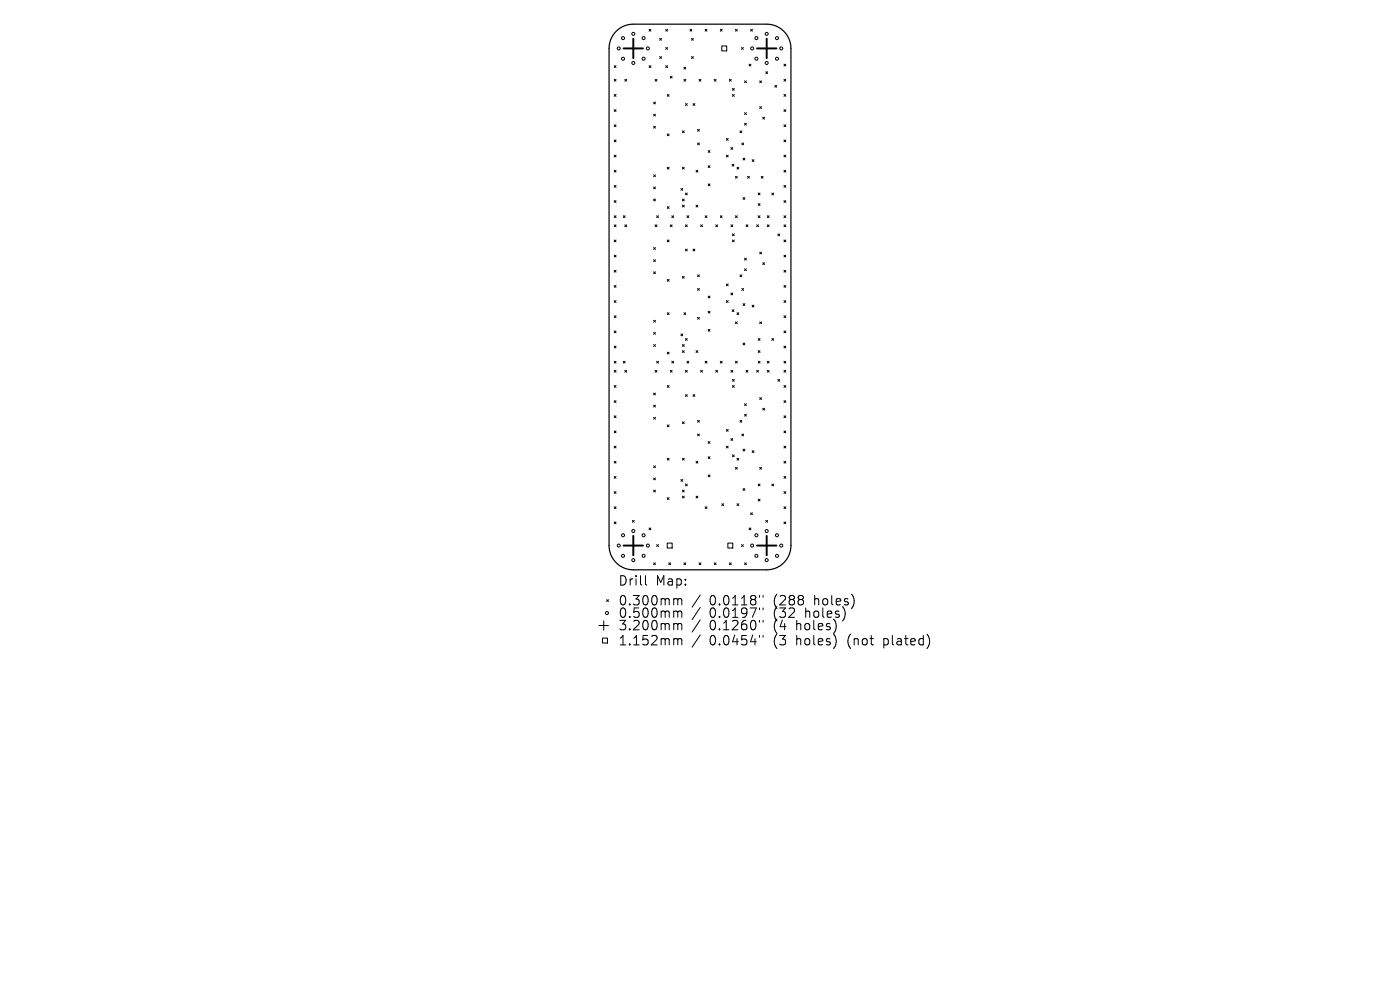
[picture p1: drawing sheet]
<svg xmlns="http://www.w3.org/2000/svg" width="297mm" height="210mm" viewBox="0 0 297 210" stroke-linecap="round" stroke-linejoin="round" font-family="sans-serif">
<defs><g id="words">
<g font-size="2.8">
<text x="131.1" y="124.5">Drill</text>
<text x="139.1" y="124.5">Map:</text>
<text x="131.1" y="128.7">0.300mm</text>
<text x="131.1" y="131.3">0.500mm</text>
<text x="150.5" y="128.7">0.0118&quot;</text>
<text x="150.5" y="131.3">0.0197&quot;</text>
<text x="164.3" y="128.7">(288</text>
<text x="164.3" y="131.3">(32</text>
<text x="171.1" y="131.3">holes)</text>
<text x="173" y="128.7">holes)</text>
<text x="131.1" y="134">3.200mm</text>
<text x="131.1" y="137.2">1.152mm</text>
<text x="150.5" y="134">0.1260&quot;</text>
<text x="150.5" y="137.2">0.0454&quot;</text>
<text x="164.3" y="134">(4</text>
<text x="164.3" y="137.2">(3</text>
<text x="169.2" y="134">holes)</text>
<text x="169.2" y="137.2">holes)</text>
<text x="180.3" y="137.2">(not</text>
<text x="188.1" y="137.2">plated)</text>
</g>
</g></defs>
<path d="M130.7 6.6a5.1 5.1 0 0 1 3.7-1.5h28.2a5.1 5.1 0 0 1 5.2 5.2v105.4a5.1 5.1 0 0 1-5.2 5.2h-28.2a5.1 5.1 0 0 1-5.2-5.2v-105.4a5.1 5.1 0 0 1 1.5-3.7z" fill="none" stroke="#000" stroke-width=".26"/>
<g fill="none" stroke="#000" stroke-width=".21">
<path d="M130.3 13.9l.4 .4M130.3 16.8l.4 .4M130.7 13.9l-.4 .4M130.7 16.8l-.4 .4M132.6 16.8l.3 .4M132.9 16.8l-.3 .4M137.7 6.2l.4 .4M137.7 13.9l.4 .4M138.1 6.2l-.4 .4M138.1 13.9l-.4 .4M139 16.8l.4 .4M139.4 16.8l-.4 .4"/>
<path d="M139.9 8.2l.4 .3M139.9 12l.4 .4M140.3 8.2l-.4 .3M140.3 12l-.4 .4M141.2 6.2l.4 .4M141.2 10.1l.4 .4M141.2 13.9l.4 .4M141.6 6.2l-.4 .4M141.6 10.1l-.4 .4M141.6 13.9l-.4 .4M142.2 16.2l.4 .4M142.6 16.2l-.4 .4"/>
<path d="M145.1 14.3l.4 .3M145.1 16.8l.4 .4M145.5 14.3l-.4 .3M145.5 16.8l-.4 .4M146.4 6.2l.4 .4M146.7 8.2l.4 .3M146.7 12l.4 .4M146.8 6.2l-.4 .4M147.1 8.2l-.4 .3M147.1 12l-.4 .4M148.3 16.8l.4 .4M148.7 16.8l-.4 .4"/>
<path d="M149.6 6.2l.4 .4M150 6.2l-.4 .4M151.5 16.8l.4 .4M151.9 16.8l-.4 .4M152.8 6.2l.4 .4M153.1 9.7h1.1v1.1h-1.1zM153.2 6.2l-.4 .4M154.7 16.8l.4 .4M155.1 16.8l-.4 .4M155.4 18.8l.4 .3M155.8 18.8l-.4 .3M156 6.2l.4 .4"/>
<path d="M156.4 6.2l-.4 .4M157.3 10.1l.4 .4M157.7 10.1l-.4 .4M158 17.2l.3 .3M158.3 17.2l-.3 .3M158.9 13.6l.4 .4M159.2 6.2l.4 .4M159.3 13.6l-.4 .4M159.6 6.2l-.4 .4M161.2 17.2l.4 .3M161.6 17.2l-.4 .3M162.5 15.2l.3 .4"/>
<path d="M162.8 15.2l-.3 .4M164.4 18.1l.4 .4M164.8 18.1l-.4 .4M166.3 13.6l.4 .4M166.3 16.8l.4 .4M166.7 13.6l-.4 .4M166.7 16.8l-.4 .4M130.3 20l.4 .4M130.3 23.3l.4 .3M130.3 26.5l.4 .4M130.3 29.7l.4 .4M130.3 32.9l.4 .4"/>
<path d="M130.3 36.1l.4 .4M130.3 39.3l.4 .4M130.7 20l-.4 .4M130.7 23.3l-.4 .3M130.7 26.5l-.4 .4M130.7 29.7l-.4 .4M130.7 32.9l-.4 .4M130.7 36.1l-.4 .4M130.7 39.3l-.4 .4M138.7 21.7l.3 .3M138.7 24.2l.3 .4M138.7 26.8l.3 .4"/>
<path d="M138.7 37.1l.3 .4M138.7 39.7l.3 .3M139 21.7l-.3 .3M139 24.2l-.3 .4M139 26.8l-.3 .4M139 37.1l-.3 .4M139 39.7l-.3 .3M141.6 20l.3 .4M141.6 28.4l.3 .4M141.6 35.5l.3 .4M141.9 20l-.3 .4M141.9 28.4l-.3 .4"/>
<path d="M141.9 35.5l-.3 .4M144.5 40l.3 .4M144.8 27.8l.4 .3M144.8 35.5l.4 .4M144.8 40l-.3 .4M145.2 35.5l-.4 .4M145.2 27.8l-.4 .3M145.4 22l.4 .4M145.8 22l-.4 .4M147 22l.4 .4M147.4 22l-.4 .4M147.7 36.1l.4 .4"/>
<path d="M148 27.4l.4 .4M148 30.3l.4 .4M148.1 36.1l-.4 .4M148.4 30.3l-.4 .4M148.4 27.4l-.4 .4M150.2 31.9l.4 .4M150.2 35.2l.4 .3M150.2 39l.4 .4M150.6 35.2l-.4 .3M150.6 31.9l-.4 .4M150.6 39l-.4 .4M154.1 29.4l.4 .4"/>
<path d="M154.1 32.9l.4 .4M154.5 32.9l-.4 .4M154.5 29.4l-.4 .4M155.1 31.3l.3 .4M155.3 34.8l.4 .4M155.4 20l.4 .4M155.4 31.3l-.3 .4M155.7 34.8l-.4 .4M155.8 20l-.4 .4M156 37.4l.4 .4M156.3 35.5l.4 .4M156.4 37.4l-.4 .4"/>
<path d="M156.7 35.5l-.4 .4M157 27.8l.4 .3M157.4 27.8l-.4 .3M157.4 30.3l.4 .4M157.6 33.6l.4 .3M157.8 30.3l-.4 .4M158 26.2l.3 .3M158 23.9l.3 .4M158 33.6l-.4 .3M158.3 23.9l-.3 .4M158.3 26.2l-.3 .3M158.6 37.4l.4 .4"/>
<path d="M159 37.4l-.4 .4M159.6 33.9l.3 .4M159.9 33.9l-.3 .4M161.2 22.6l.4 .4M161.5 37.4l.4 .4M161.6 22.6l-.4 .4M161.8 24.9l.4 .4M161.9 37.4l-.4 .4M162.2 24.9l-.4 .4M166.3 29.7l.4 .4M166.3 20l.4 .4M166.3 23.3l.4 .3"/>
<path d="M166.3 26.5l.4 .4M166.3 32.9l.4 .4M166.3 36.1l.4 .4M166.3 39.3l.4 .4M166.7 20l-.4 .4M166.7 29.7l-.4 .4M166.7 23.3l-.4 .3M166.7 26.5l-.4 .4M166.7 32.9l-.4 .4M166.7 36.1l-.4 .4M166.7 39.3l-.4 .4M130.3 42.6l.4 .3"/>
<path d="M130.3 45.8l.4 .4M130.3 47.7l.4 .4M130.3 50.9l.4 .4M130.3 54.1l.4 .4M130.3 57.3l.4 .4M130.7 42.6l-.4 .3M130.7 45.8l-.4 .4M130.7 47.7l-.4 .4M130.7 50.9l-.4 .4M130.7 54.1l-.4 .4M130.7 57.3l-.4 .4M132.2 45.8l.4 .4"/>
<path d="M132.6 47.7l.3 .4M132.6 45.8l-.4 .4M132.9 47.7l-.3 .4M138.7 42.2l.3 .4M138.7 52.5l.3 .4M138.7 55.1l.3 .4M138.7 57.7l.3 .4M139 47.7l.4 .4M139 42.2l-.3 .4M139 52.5l-.3 .4M139 55.1l-.3 .4M139 57.7l-.3 .4"/>
<path d="M139.3 45.8l.4 .4M139.4 47.7l-.4 .4M139.7 45.8l-.4 .4M141.6 43.8l.3 .4M141.6 50.9l.3 .4M141.6 59.3l.3 .4M141.9 43.8l-.3 .4M141.9 50.9l-.3 .4M141.9 59.3l-.3 .4M142.2 47.7l.4 .4M142.5 45.8l.4 .4M142.6 47.7l-.4 .4"/>
<path d="M142.9 45.8l-.4 .4M144.8 58.6l.4 .4M144.8 42.2l.4 .4M144.8 43.5l.4 .4M145.2 43.5l-.4 .4M145.2 42.2l-.4 .4M145.2 58.6l-.4 .4M145.4 47.7l.4 .4M145.4 40.9l.4 .4M145.4 52.8l.4 .4M145.7 45.8l.4 .4M145.8 40.9l-.4 .4"/>
<path d="M145.8 47.7l-.4 .4M145.8 52.8l-.4 .4M146.1 45.8l-.4 .4M147 52.8l.4 .4M147.4 52.8l-.4 .4M147.7 43.5l.4 .4M148 58.3l.4 .4M148.1 43.5l-.4 .4M148.4 58.3l-.4 .4M148.6 47.7l.4 .4M149 47.7l-.4 .4M149.6 45.8l.4 .4"/>
<path d="M150 45.8l-.4 .4M151.8 47.7l.4 .4M152.2 47.7l-.4 .4M152.8 45.8l.4 .4M153.2 45.8l-.4 .4M155.1 47.7l.3 .4M155.4 50.9l.4 .4M155.4 49.6l.4 .4M155.4 47.7l-.3 .4M155.8 50.9l-.4 .4M155.8 49.6l-.4 .4M156 45.8l.4 .4"/>
<path d="M156.4 45.8l-.4 .4M157 58.3l.4 .4M157.4 58.3l-.4 .4M157.6 41.9l.4 .4M158 57l.3 .4M158 54.8l.3 .4M158 41.9l-.4 .4M158.3 47.7l.4 .4M158.3 54.8l-.3 .4M158.3 57l-.3 .4M158.7 47.7l-.4 .4M160.5 47.7l.4 .4"/>
<path d="M160.8 43.2l.4 .4M160.8 40.9l.4 .4M160.8 45.8l.4 .4M160.9 47.7l-.4 .4M161.2 53.5l.4 .4M161.2 45.8l-.4 .4M161.2 40.9l-.4 .4M161.2 43.2l-.4 .4M161.6 53.5l-.4 .4M161.8 55.7l.4 .4M162.2 55.7l-.4 .4M162.8 47.7l.4 .4"/>
<path d="M162.8 45.8l.4 .4M163.2 45.8l-.4 .4M163.2 47.7l-.4 .4M163.7 40.9l.4 .4M164.1 40.9l-.4 .4M165 49.6l.4 .4M165.4 49.6l-.4 .4M166.3 45.8l.4 .4M166.3 50.9l.4 .4M166.3 42.6l.4 .3M166.3 47.7l.4 .4M166.3 54.1l.4 .4"/>
<path d="M166.3 57.3l.4 .4M166.7 42.6l-.4 .3M166.7 45.8l-.4 .4M166.7 50.9l-.4 .4M166.7 47.7l-.4 .4M166.7 54.1l-.4 .4M166.7 57.3l-.4 .4M130.3 60.6l.4 .3M130.3 63.8l.4 .4M130.3 67l.4 .4M130.3 70.2l.4 .4M130.3 73.4l.4 .4"/>
<path d="M130.3 76.6l.4 .4M130.3 78.6l.4 .3M130.7 60.6l-.4 .3M130.7 63.8l-.4 .4M130.7 67l-.4 .4M130.7 70.2l-.4 .4M130.7 73.4l-.4 .4M130.7 76.6l-.4 .4M130.7 78.6l-.4 .3M132.2 76.6l.4 .4M132.6 78.6l.3 .3M132.6 76.6l-.4 .4"/>
<path d="M132.9 78.6l-.3 .3M138.7 68l.3 .3M138.7 70.5l.3 .4M138.7 73.1l.3 .4M139 78.6l.4 .3M139 68l-.3 .3M139 70.5l-.3 .4M139 73.1l-.3 .4M139.3 76.6l.4 .4M139.4 78.6l-.4 .3M139.7 76.6l-.4 .4M141.6 66.3l.3 .4"/>
<path d="M141.6 74.7l.3 .4M141.9 66.3l-.3 .4M141.9 74.7l-.3 .4M142.2 78.6l.4 .3M142.5 76.6l.4 .4M142.6 78.6l-.4 .3M142.9 76.6l-.4 .4M144.5 70.8l.3 .4M144.8 73.1l.4 .4M144.8 74.4l.4 .4M144.8 70.8l-.3 .4M145.1 66.3l.4 .4"/>
<path d="M145.2 74.4l-.4 .4M145.2 73.1l-.4 .4M145.4 78.6l.4 .3M145.4 71.8l.4 .4M145.5 66.3l-.4 .4M145.7 76.6l.4 .4M145.8 71.8l-.4 .4M145.8 78.6l-.4 .3M146.1 76.6l-.4 .4M147.7 74.4l.4 .4M148 61.2l.4 .4M148 67.3l.4 .4"/>
<path d="M148.1 74.4l-.4 .4M148.4 67.3l-.4 .4M148.4 61.2l-.4 .4M148.6 78.6l.4 .3M149 78.6l-.4 .3M149.6 76.6l.4 .4M150 76.6l-.4 .4M150.2 62.8l.4 .4M150.2 66l.4 .4M150.2 69.9l.4 .4M150.6 66l-.4 .4M150.6 62.8l-.4 .4"/>
<path d="M150.6 69.9l-.4 .4M151.8 78.6l.4 .3M152.2 78.6l-.4 .3M152.8 76.6l.4 .4M153.2 76.6l-.4 .4M154.1 60.2l.4 .4M154.1 63.8l.4 .4M154.5 63.8l-.4 .4M154.5 60.2l-.4 .4M155.1 62.2l.3 .4M155.1 78.6l.3 .3M155.3 65.7l.4 .4"/>
<path d="M155.4 62.2l-.3 .4M155.4 78.6l-.3 .3M155.7 65.7l-.4 .4M156 68.3l.4 .4M156 76.6l.4 .4M156.3 66.3l.4 .4M156.4 68.3l-.4 .4M156.4 76.6l-.4 .4M156.7 66.3l-.4 .4M157.4 61.2l.4 .4M157.6 64.4l.4 .4M157.6 72.8l.4 .4"/>
<path d="M157.8 61.2l-.4 .4M158 64.4l-.4 .4M158 72.8l-.4 .4M158.3 78.6l.4 .3M158.7 78.6l-.4 .3M159.6 64.7l.3 .4M159.9 64.7l-.3 .4M160.5 78.6l.4 .3M160.8 71.8l.4 .4M160.8 74.4l.4 .4M160.8 76.6l.4 .4M160.9 78.6l-.4 .3"/>
<path d="M161.2 68.3l.4 .4M161.2 71.8l-.4 .4M161.2 74.4l-.4 .4M161.2 76.6l-.4 .4M161.6 68.3l-.4 .4M162.8 78.6l.4 .3M162.8 76.6l.4 .4M163.2 76.6l-.4 .4M163.2 78.6l-.4 .3M163.7 71.8l.4 .4M164.1 71.8l-.4 .4M166.3 73.4l.4 .4"/>
<path d="M166.3 76.6l.4 .4M166.3 60.6l.4 .3M166.3 63.8l.4 .4M166.3 67l.4 .4M166.3 70.2l.4 .4M166.3 78.6l.4 .3M166.7 60.6l-.4 .3M166.7 63.8l-.4 .4M166.7 67l-.4 .4M166.7 70.2l-.4 .4M166.7 73.4l-.4 .4M166.7 76.6l-.4 .4"/>
<path d="M166.7 78.6l-.4 .3M130.3 81.8l.4 .4M130.3 85l.4 .4M130.3 88.2l.4 .4M130.3 91.4l.4 .4M130.3 94.6l.4 .4M130.3 97.9l.4 .3M130.7 81.8l-.4 .4M130.7 85l-.4 .4M130.7 88.2l-.4 .4M130.7 91.4l-.4 .4M130.7 94.6l-.4 .4"/>
<path d="M130.7 97.9l-.4 .3M138.7 83.4l.3 .4M138.7 86l.3 .3M138.7 88.5l.3 .4M138.7 98.8l.3 .4M139 83.4l-.3 .4M139 86l-.3 .3M139 88.5l-.3 .4M139 98.8l-.3 .4M141.6 81.8l.3 .4M141.6 90.1l.3 .4M141.6 97.2l.3 .4"/>
<path d="M141.9 81.8l-.3 .4M141.9 90.1l-.3 .4M141.9 97.2l-.3 .4M144.8 89.5l.4 .4M144.8 97.2l.4 .4M145.2 89.5l-.4 .4M145.2 97.2l-.4 .4M145.4 83.7l.4 .4M145.8 83.7l-.4 .4M147 83.7l.4 .4M147.4 83.7l-.4 .4M147.7 97.9l.4 .3"/>
<path d="M148 89.2l.4 .4M148 92.1l.4 .4M148.1 97.9l-.4 .3M148.4 92.1l-.4 .4M148.4 89.2l-.4 .4M150.2 93.7l.4 .4M150.2 96.9l.4 .4M150.6 96.9l-.4 .4M150.6 93.7l-.4 .4M154.1 91.1l.4 .4M154.1 94.6l.4 .4M154.5 94.6l-.4 .4"/>
<path d="M154.5 91.1l-.4 .4M155.1 93l.3 .4M155.4 81.8l.4 .4M155.4 96.5l.4 .4M155.4 80.5l.4 .4M155.4 93l-.3 .4M155.8 81.8l-.4 .4M155.8 80.5l-.4 .4M155.8 96.5l-.4 .4M156 99.1l.4 .4M156.3 97.2l.4 .4M156.4 99.1l-.4 .4"/>
<path d="M156.7 97.2l-.4 .4M157 89.2l.4 .4M157.4 89.2l-.4 .4M157.4 92.1l.4 .4M157.6 95.3l.4 .4M157.8 92.1l-.4 .4M158 87.9l.3 .4M158 85.6l.3 .4M158 95.3l-.4 .4M158.3 85.6l-.3 .4M158.3 87.9l-.3 .4M159.6 95.6l.3 .4"/>
<path d="M159.9 95.6l-.3 .4M161.2 99.1l.4 .4M161.2 84.4l.4 .3M161.6 84.4l-.4 .3M161.6 99.1l-.4 .4M161.8 86.6l.4 .4M162.2 86.6l-.4 .4M165 80.5l.4 .4M165.4 80.5l-.4 .4M166.3 91.4l.4 .4M166.3 81.8l.4 .4M166.3 85l.4 .4"/>
<path d="M166.3 88.2l.4 .4M166.3 94.6l.4 .4M166.3 97.9l.4 .3M166.7 81.8l-.4 .4M166.7 85l-.4 .4M166.7 88.2l-.4 .4M166.7 91.4l-.4 .4M166.7 94.6l-.4 .4M166.7 97.9l-.4 .3M130.3 101.1l.4 .4M130.3 104.3l.4 .4M130.3 107.5l.4 .4"/>
<path d="M130.3 110.7l.4 .4M130.7 101.1l-.4 .4M130.7 104.3l-.4 .4M130.7 107.5l-.4 .4M130.7 110.7l-.4 .4M134.2 110.4l.3 .4M134.5 110.4l-.3 .4M137.7 112l.4 .4M138.1 112l-.4 .4M138.7 101.4l.3 .4M138.7 104l.3 .3M138.7 119.4l.3 .4"/>
<path d="M139 101.4l-.3 .4M139 104l-.3 .3M139 119.4l-.3 .4M139.3 115.5l.4 .4M139.7 115.5l-.4 .4M141.5 115.2h1.1v1.1h-1.1zM141.6 105.6l.3 .4M141.9 119.4l.4 .4M141.9 105.6l-.3 .4M142.3 119.4l-.4 .4M144.5 101.7l.3 .4M144.8 104l.4 .3"/>
<path d="M144.8 105.2l.4 .4M144.8 101.7l-.3 .4M145.1 119.4l.4 .4M145.2 104l-.4 .3M145.2 105.2l-.4 .4M145.4 102.7l.4 .4M145.5 119.4l-.4 .4M145.8 102.7l-.4 .4M147.7 105.2l.4 .4M148.1 105.2l-.4 .4M148.3 119.4l.4 .4M148.7 119.4l-.4 .4"/>
<path d="M149.6 107.5l.4 .4M150 107.5l-.4 .4M150.2 100.7l.4 .4M150.6 100.7l-.4 .4M151.5 119.4l.4 .4M151.9 119.4l-.4 .4M153.1 106.9l.4 .3M153.5 106.9l-.4 .3M154.4 115.2h1.1v1.1h-1.1zM154.7 119.4l.4 .4M155.1 119.4l-.4 .4M156.3 106.9l.4 .3"/>
<path d="M156.7 106.9l-.4 .3M157.3 115.5l.4 .4M157.6 103.6l.4 .4M157.7 115.5l-.4 .4M158 119.4l.3 .4M158 103.6l-.4 .4M158.3 119.4l-.3 .4M158.9 112l.4 .4M159.2 108.8l.4 .4M159.3 112l-.4 .4M159.6 108.8l-.4 .4M160.8 102.7l.4 .4"/>
<path d="M160.8 105.9l.4 .4M161.2 102.7l-.4 .4M161.2 105.9l-.4 .4M162.5 110.4l.3 .4M162.8 110.4l-.3 .4M163.7 102.7l.4 .4M164.1 102.7l-.4 .4M166.3 104.3l.4 .4M166.3 101.1l.4 .4M166.3 107.5l.4 .4M166.3 110.7l.4 .4M166.7 101.1l-.4 .4"/>
<path d="M166.7 104.3l-.4 .4M166.7 107.5l-.4 .4M166.7 110.7l-.4 .4M127.1 132.7h2M127.8 135.4h1.1v1h-1.1zM128.1 131.7v2M128.7 127.2l.4 .4M129.1 127.2l-.4 .4M136.9 122.1v1.7l.3 .3M143.2 127l.5 .1 .1 .2M143.2 129.6h.3l.3 .3M143.2 132.3h.3l.3 .3"/>
<path d="M143.2 135.5l.5 .1 .1 .2M143.8 127.3l.3-.3 .4 .1 .1 1.2M143.8 127.3v1M143.8 129.9v1.1M143.8 132.6v1M143.8 135.8v1M143.8 129.9l.3-.3 .4 .1 .1 1.3M143.8 132.6l.3-.3 .4 .1 .1 1.2M143.8 135.8l.3-.3 .4 .1 .1 1.2M148.5 126.2l-1.7 2.6M148.5 128.9l-1.7 2.5M148.5 131.5l-1.7 2.6"/>
<path d="M148.5 134.7l-1.7 2.6M161.1 126.3v.4M161.1 129v.3M161.1 131.6v.4M161.1 134.8v.4M161.9 126.3v.4M161.9 129v.3M161.9 131.6v.4M161.9 134.8v.4"/>
<circle cx="131.3" cy="10.3" r=".32"/>
<circle cx="132.2" cy="8.1" r=".32"/>
<circle cx="132.2" cy="12.5" r=".32"/>
<circle cx="134.4" cy="7.2" r=".32"/>
<circle cx="134.4" cy="13.4" r=".32"/>
<circle cx="136.5" cy="8.1" r=".32"/>
<circle cx="136.5" cy="12.5" r=".32"/>
<circle cx="137.4" cy="10.3" r=".32"/>
<circle cx="159.6" cy="10.3" r=".32"/>
<circle cx="160.5" cy="8.1" r=".32"/>
<circle cx="160.5" cy="12.5" r=".32"/>
<circle cx="162.6" cy="7.2" r=".32"/>
<circle cx="162.6" cy="13.4" r=".32"/>
<circle cx="164.8" cy="8.1" r=".32"/>
<circle cx="164.8" cy="12.5" r=".32"/>
<circle cx="165.7" cy="10.3" r=".32"/>
<circle cx="131.3" cy="115.7" r=".32"/>
<circle cx="132.2" cy="117.9" r=".32"/>
<circle cx="132.2" cy="113.5" r=".32"/>
<circle cx="134.4" cy="112.6" r=".32"/>
<circle cx="134.4" cy="118.8" r=".32"/>
<circle cx="136.5" cy="117.9" r=".32"/>
<circle cx="136.5" cy="113.5" r=".32"/>
<circle cx="137.4" cy="115.7" r=".32"/>
<circle cx="159.6" cy="115.7" r=".32"/>
<circle cx="160.5" cy="117.9" r=".32"/>
<circle cx="160.5" cy="113.5" r=".32"/>
<circle cx="162.6" cy="112.6" r=".32"/>
<circle cx="162.6" cy="118.8" r=".32"/>
<circle cx="164.8" cy="117.9" r=".32"/>
<circle cx="164.8" cy="113.5" r=".32"/>
<circle cx="165.7" cy="115.7" r=".32"/>
<circle cx="128.8" cy="130" r=".32"/>
</g>
<path d="M132.3 10.3h4.1M134.4 8.2v4.1M160.6 10.3h4.1M162.6 8.2v4.1M132.3 115.7h4.1M134.4 113.7v4.1M160.6 115.7h4.1M162.6 113.7v4.1" fill="none" stroke="#000" stroke-width=".41"/>
<use href="#words"/>
</svg>
